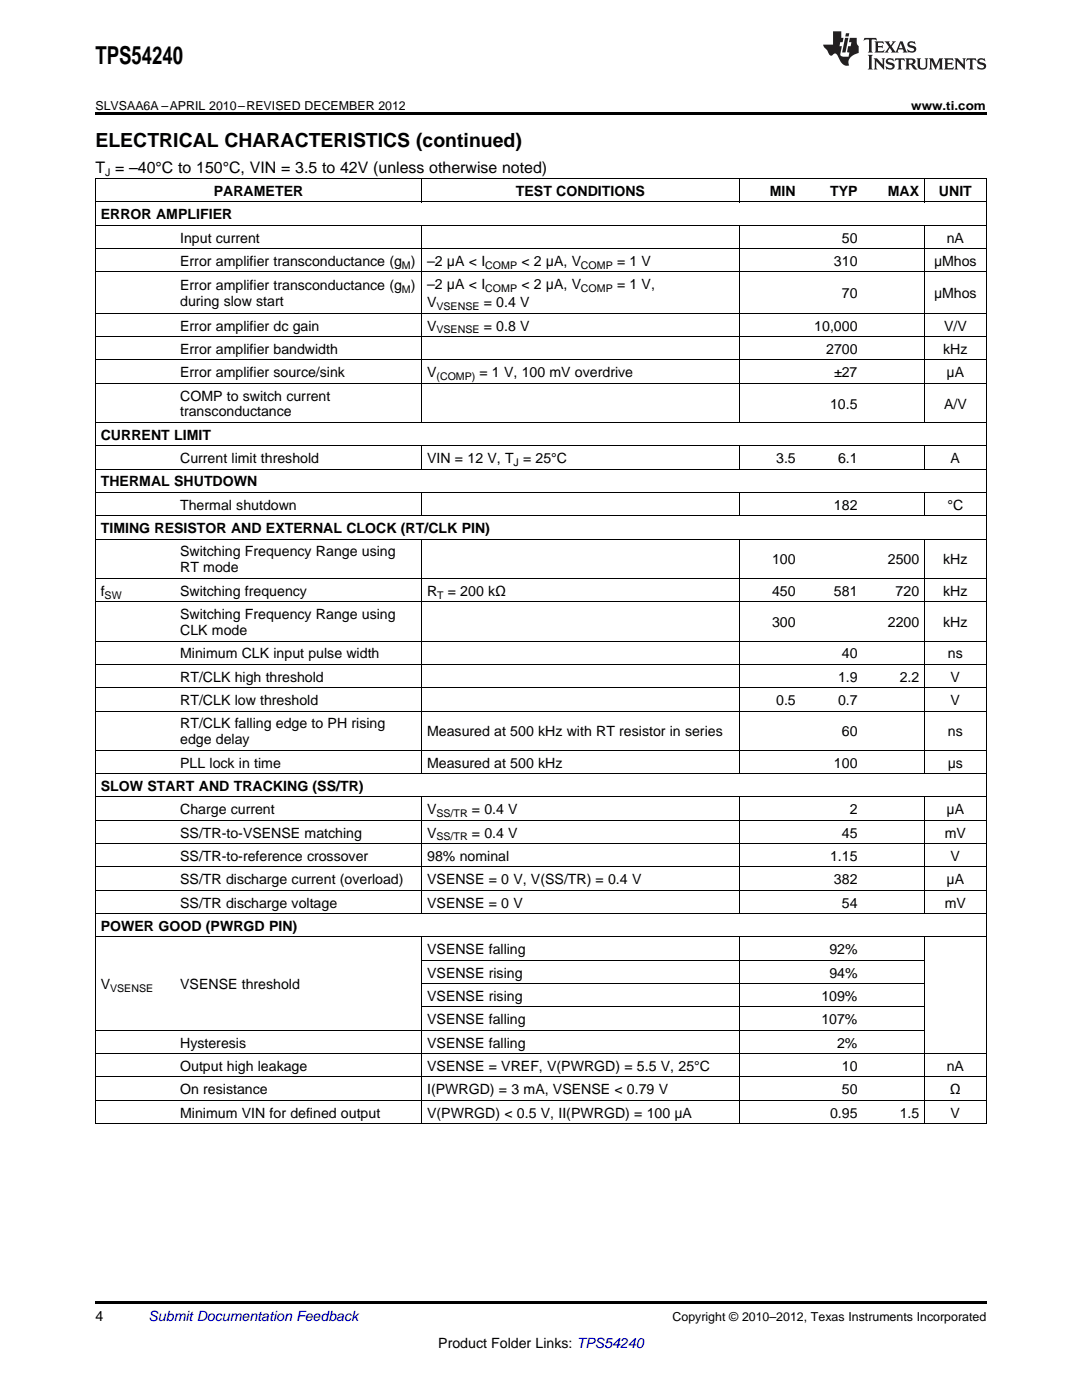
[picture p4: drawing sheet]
<svg xmlns="http://www.w3.org/2000/svg" width="216mm" height="279mm" viewBox="0 0 216 279" stroke-linecap="round" stroke-linejoin="round" font-family="sans-serif">
<defs><g id="words">
<text font-size="4.9" x="19" y="12.8">TPS54240</text>
<text font-size="3.9" x="19" y="29.3">ELECTRICAL CHARACTERISTICS (continued)</text>
<text font-size="3.2" x="19" y="34.4">T = –40°C to 150°C, VIN = 3.5 to 42V (unless otherwise noted)</text>
<g font-size="2.8">
<text x="42.7" y="39.1">PARAMETER</text>
<text x="102.9" y="39.1">TEST CONDITIONS</text>
<text x="153.6" y="39.1">MIN</text>
<text x="165.6" y="39.1">TYP</text>
<text x="177.2" y="39.1">MAX</text>
<text x="187.4" y="39.1">UNIT</text>
<text x="20.1" y="43.7">ERROR AMPLIFIER</text>
<text x="35.9" y="48.4">Input current</text>
<text x="35.9" y="53.1">Error amplifier transconductance (g )</text>
<text x="85.2" y="53.1">–2 μA &lt; I</text>
<text x="104" y="53.1">&lt; 2 μA, V</text>
<text x="123.1" y="53.1">= 1 V</text>
<text x="166.4" y="53.1">310</text>
<text x="168" y="48.4">50</text>
<text x="186.4" y="53.1">μMhos</text>
<text x="188.9" y="48.4">nA</text>
<text x="35.9" y="57.9">Error amplifier transconductance (g )</text>
<text x="85.2" y="57.7">–2 μA &lt; I</text>
<text x="104" y="57.7">&lt; 2 μA, V</text>
<text x="123.1" y="57.7">= 1 V,</text>
<text x="168" y="59.5">70</text>
<text x="186.4" y="59.5">μMhos</text>
<text x="35.9" y="61.1">during slow start</text>
<text x="35.9" y="66">Error amplifier dc gain</text>
<text x="85.2" y="61.3">V</text>
<text x="85.2" y="66">V</text>
<text x="96.5" y="61.3">= 0.4 V</text>
<text x="96.5" y="66">= 0.8 V</text>
<text x="162.5" y="66">10,000</text>
<text x="188.4" y="66">V/V</text>
<text x="35.9" y="70.6">Error amplifier bandwidth</text>
<text x="164.9" y="70.6">2700</text>
<text x="188.2" y="70.6">kHz</text>
<text x="35.9" y="75.3">Error amplifier source/sink</text>
<text x="85.2" y="75.3">V</text>
<text x="95.7" y="75.3">= 1 V, 100 mV overdrive</text>
<text x="166.4" y="75.3">±27</text>
<text x="188.9" y="75.3">μA</text>
<text x="35.9" y="79.9">COMP to switch current</text>
<text x="35.9" y="83.1">transconductance</text>
<text x="165.6" y="81.5">10.5</text>
<text x="188.4" y="81.5">A/V</text>
<text x="20.1" y="87.8">CURRENT LIMIT</text>
<text x="35.9" y="92.4">Current limit threshold</text>
<text x="85.2" y="92.4">VIN = 12 V, T = 25°C</text>
<text x="154.9" y="92.4">3.5</text>
<text x="167.2" y="92.4">6.1</text>
<text x="189.7" y="92.4">A</text>
<text x="20.1" y="97.1">THERMAL SHUTDOWN</text>
<text x="35.9" y="101.7">Thermal shutdown</text>
<text x="166.4" y="101.7">182</text>
<text x="189.1" y="101.7">°C</text>
<text x="20.1" y="106.4">TIMING RESISTOR AND EXTERNAL CLOCK (RT/CLK PIN)</text>
<text x="35.9" y="111.1">Switching Frequency Range using</text>
<text x="154.1" y="112.6">100</text>
<text x="177.2" y="112.6">2500</text>
<text x="188.2" y="112.6">kHz</text>
<text x="20.1" y="118.9">f</text>
<text x="35.9" y="114.2">RT mode</text>
<text x="35.9" y="118.9">Switching frequency</text>
<text x="85.2" y="118.9">R</text>
<text x="89.4" y="118.9">= 200 kΩ</text>
<text x="154.1" y="118.9">450</text>
<text x="166.4" y="118.9">581</text>
<text x="178.7" y="118.9">720</text>
<text x="188.2" y="118.9">kHz</text>
<text x="35.9" y="123.5">Switching Frequency Range using</text>
<text x="154.1" y="125.1">300</text>
<text x="177.2" y="125.1">2200</text>
<text x="188.2" y="125.1">kHz</text>
<text x="35.9" y="126.7">CLK mode</text>
<text x="35.9" y="131.4">Minimum CLK input pulse width</text>
<text x="168" y="131.4">40</text>
<text x="189.2" y="131.4">ns</text>
<text x="35.9" y="136">RT/CLK high threshold</text>
<text x="167.2" y="136">1.9</text>
<text x="179.5" y="136">2.2</text>
<text x="189.7" y="136">V</text>
<text x="35.9" y="140.7">RT/CLK low threshold</text>
<text x="154.9" y="140.7">0.5</text>
<text x="167.2" y="140.7">0.7</text>
<text x="189.7" y="140.7">V</text>
<text x="35.9" y="145.3">RT/CLK falling edge to PH rising</text>
<text x="35.9" y="148.5">edge delay</text>
<text x="85.2" y="146.9">Measured at 500 kHz with RT resistor in series</text>
<text x="168" y="146.9">60</text>
<text x="189.2" y="146.9">ns</text>
<text x="35.9" y="153.2">PLL lock in time</text>
<text x="85.2" y="153.2">Measured at 500 kHz</text>
<text x="166.4" y="153.2">100</text>
<text x="189.1" y="153.2">μs</text>
<text x="20.1" y="157.8">SLOW START AND TRACKING (SS/TR)</text>
<text x="35.9" y="162.5">Charge current</text>
<text x="35.9" y="167.1">SS/TR-to-VSENSE matching</text>
<text x="85.2" y="162.5">V</text>
<text x="85.2" y="167.1">V</text>
<text x="94.2" y="162.5">= 0.4 V</text>
<text x="94.2" y="167.1">= 0.4 V</text>
<text x="168" y="167.1">45</text>
<text x="169.5" y="162.5">2</text>
<text x="188.5" y="167.1">mV</text>
<text x="188.9" y="162.5">μA</text>
<text x="35.9" y="171.8">SS/TR-to-reference crossover</text>
<text x="85.2" y="171.8">98% nominal</text>
<text x="165.6" y="171.8">1.15</text>
<text x="189.7" y="171.8">V</text>
<text x="35.9" y="176.5">SS/TR discharge current (overload)</text>
<text x="85.2" y="176.5">VSENSE = 0 V, V(SS/TR) = 0.4 V</text>
<text x="166.4" y="176.5">382</text>
<text x="188.9" y="176.5">μA</text>
<text x="20.1" y="185.8">POWER GOOD (PWRGD PIN)</text>
<text x="35.9" y="181.1">SS/TR discharge voltage</text>
<text x="85.2" y="181.1">VSENSE = 0 V</text>
<text x="168" y="181.1">54</text>
<text x="188.5" y="181.1">mV</text>
<text x="85.2" y="190.4">VSENSE falling</text>
<text x="165.5" y="190.4">92%</text>
<text x="20.1" y="197.4">V</text>
<text x="35.9" y="197.4">VSENSE threshold</text>
<text x="85.2" y="195.1">VSENSE rising</text>
<text x="165.5" y="195.1">94%</text>
<text x="85.2" y="199.7">VSENSE rising</text>
<text x="163.9" y="199.7">109%</text>
<text x="35.9" y="209.1">Hysteresis</text>
<text x="85.2" y="204.4">VSENSE falling</text>
<text x="85.2" y="209.1">VSENSE falling</text>
<text x="163.9" y="204.4">107%</text>
<text x="167" y="209.1">2%</text>
<text x="35.9" y="213.7">Output high leakage</text>
<text x="85.2" y="213.7">VSENSE = VREF, V(PWRGD) = 5.5 V, 25°C</text>
<text x="168" y="213.7">10</text>
<text x="188.9" y="213.7">nA</text>
<text x="35.9" y="218.4">On resistance</text>
<text x="85.2" y="218.4">I(PWRGD) = 3 mA, VSENSE &lt; 0.79 V</text>
<text x="168" y="218.4">50</text>
<text x="189.5" y="218.4">Ω</text>
<text x="35.9" y="223">Minimum VIN for defined output</text>
<text x="85.2" y="223">V(PWRGD) &lt; 0.5 V, II(PWRGD) = 100 μA</text>
<text x="165.6" y="223">0.95</text>
<text x="179.5" y="223">1.5</text>
<text x="189.7" y="223">V</text>
<text x="19" y="263.6">4</text>
<text x="87.5" y="269">Product Folder Links: TPS54240</text>
</g>
<text font-size="2.8" fill="#0000c8" x="29.6" y="263.6">Submit Documentation Feedback</text>
<g font-size="2.5">
<text x="19" y="21.9">SLVSAA6A –APRIL 2010–REVISED DECEMBER 2012</text>
<text x="181.8" y="21.9">www.ti.com</text>
<text x="134.2" y="263.6">Copyright © 2010–2012, Texas Instruments Incorporated</text>
</g>
<g font-size="2.1">
<text x="21" y="35.1">J</text>
<text x="80.2" y="53.6">M</text>
<text x="96.8" y="53.6">COMP</text>
<text x="115.9" y="53.6">COMP</text>
<text x="80.2" y="58.5">M</text>
<text x="96.8" y="58.3">COMP</text>
<text x="115.9" y="58.3">COMP</text>
<text x="87.1" y="61.9">VSENSE</text>
<text x="87.1" y="66.5">VSENSE</text>
<text x="87.1" y="75.8">(COMP)</text>
<text x="102.5" y="93">J</text>
<text x="20.9" y="119.5">SW</text>
<text x="87.2" y="119.5">T</text>
<text x="87.1" y="163.1">SS/TR</text>
<text x="87.1" y="167.7">SS/TR</text>
<text x="22" y="198">VSENSE</text>
</g>
</g></defs>
<g fill="#231f20">
<path d="M172.5 7.6l-.1 .5 .4-.2h.6v.1v2.1l-.2 .4h.9l-.2-.4v-2.1l.1-.1h.5l.5 .2-.2-.5zM174.5 8.3l.2 .3v1.5l-.2 .4h1.8l.2-.6a1.04 1.04 0 0 1-1.3 .2v-.7h.6l.3 .2v-.6l-.3 .2h-.6v-.6l.8-.1 .4 .3-.2-.5zM176.5 8.3l.9 1.1-.9 1.1h.8l-.2-.2 .4-.7 .5 .7-.2 .2h1.5l-.2-.2 .2-.4h.9l.1 .4-.2 .2h1l-.3-.3-.7-1.9h-.5l-.9 2-.8-1 .9-1h-.8l.1 .3-.4 .5-.3-.6 .1-.2zM179.7 8.6l.4 1h-.7zM181.3 8.4a.63 .63 0 0 0-.2 .7 .63 .63 0 0 0 .6 .4l.6 .2 .1 .2a.75 .75 0 0 1-.7 .4 .75 .75 0 0 1-.6-.5l.1 .7 .1-.1a1.11 1.11 0 0 0 1.5-.6 1.13 1.13 0 0 0-1.2-.8l-.1-.4a1.04 1.04 0 0 1 1.2 .2l-.2-.5-.2 .1-.4-.2zM173.2 10.9l.2 .4v2.2l-.2 .4h1l-.3-.4v-2.2l.3-.4zM174.3 11.6l.3 .4v1.5l-.3 .4h.8l-.2-.4v-1.3l1.5 1.7v-1.9l.2-.4h-.7l.2 .4v.9l-1.1-1.3zM177 11.8a.62 .62 0 0 0-.2 .7 .62 .62 0 0 0 .6 .4l.6 .1 .1 .3a.76 .76 0 0 1-.7 .3 .76 .76 0 0 1-.7-.4l.2 .7 .1-.1a1.11 1.11 0 0 0 1.5-.6 1.13 1.13 0 0 0-1.2-.8l-.1-.4a1.04 1.04 0 0 1 1.2 .2l-.2-.6-.2 .1-.5-.1zM178.7 11.6l-.2 .6a.61 .61 0 0 1 .8-.3v1.6l-.2 .4h.9l-.2-.4v-1.6a.63 .63 0 0 1 .7 .3l-.1-.6zM180.6 11.6l.3 .4v1.5l-.3 .4h1l-.2-.2-.1-.8 .6 .2a.76 .76 0 0 0 1.2 .7l-1-1a.58 .58 0 0 0 .6-.5 .58 .58 0 0 0-.5-.6zM181.4 11.9h.1a.45 .45 0 0 1 .5 .1 .45 .45 0 0 1 .1 .5l-.8 .2zM182.9 11.6l.2 .2a2.17 2.17 0 0 0 .3 1.9 .99 .99 0 0 0 1.6-.6v-1.1l.2-.4h-.7l.2 .2a1.92 1.92 0 0 1-.2 1.8 .6 .6 0 0 1-.9-.5v-1.1l.2-.4zM185.4 11.6l.2 .4v1.5l-.2 .4h.7l-.2-.4v-1.4l.8 1.8 .8-1.8v1.4l-.2 .4h.9l-.2-.4v-1.5l.2-.4h-.8l-.6 1.5-.6-1.5zM188.4 11.6l.2 .4v1.5l-.2 .4h1.8l.1-.6a1.04 1.04 0 0 1-1.2 .1v-.6h.5l.4 .2v-.6l-.4 .2h-.5v-.7h.8l.3 .3-.1-.6zM190.5 11.6l.2 .4v1.5l-.2 .4h.7l-.2-.4v-1.3l1.5 1.7v-1.9l.2-.4h-.7l.2 .4v.9l-1.1-1.3zM192.9 11.6l-.1 .6a.61 .61 0 0 1 .7-.3l.1 1.6-.3 .4h1l-.3-.4 .1-1.6a.63 .63 0 0 1 .7 .3l-.1-.6zM195.2 11.8a.62 .62 0 0 0-.2 .7 .62 .62 0 0 0 .6 .4l.6 .1 .1 .3a.76 .76 0 0 1-.7 .3 .76 .76 0 0 1-.6-.4l.1 .7 .1-.1a1.11 1.11 0 0 0 1.6-.6 1.13 1.13 0 0 0-1.3-.8l-.1-.4a1.04 1.04 0 0 1 1.2 .2l-.1-.6-.2 .1-.5-.1z"/>
<path d="M166.2 6.3v2.6h-1.9v.4l.8 .9a.91 .91 0 0 0 1 .8 .56 .56 0 0 1 .5-.3 .56 .56 0 0 1 .5 .3l.4 .8a1.53 1.53 0 0 0 1.9 1.2 1.54 1.54 0 0 1 1-2.1l.9-.3v-1.4a1.52 1.52 0 0 1-.4-1.6h-1.3l-.2 .8h.5l-.2 .8h-.5l-.1 1v.2l.4 .1-.2 .8a1.93 1.93 0 0 1-1.6-.3l.3-1.8h-.5l.2-.8h.4l.2-.8h-.4v-1.3zM168.6 7.6l-.6 2.9h.7l.6-2.9zM168.8 6.6l-.1 .7h.6l.2-.7z"/>
</g>
<path d="M19 22.5h177.8v.5h-177.8zM19 259.7h177.8v.5h-177.8z" fill="#000"/>
<g fill="none" stroke="#000" stroke-width=".2">
<path d="M19 35.6h177.8M19.1 35.7v188.6M84.1 35.7v4.7M147.5 35.7v4.7M184.4 35.7v4.7M196.8 35.7v188.6M19 54.3h177.8M19 49.6h177.8M19 45h177.8M19 40.3h177.8M84.1 45v39.4M147.5 45v39.4"/>
<path d="M184.4 45v39.4M19 76.5h177.8M19 71.8h177.8M19 67.2h177.8M19 62.5h177.8M19 98.3h177.8M19 93.6h177.8M19 89h177.8M19 84.3h177.8M84.1 89v4.7M84.1 98.4v4.6M147.5 89v4.7"/>
<path d="M147.5 98.4v4.6M184.4 89v4.7M184.4 98.4v4.6M19 115.4h177.8M19 107.6h177.8M19 103h177.8M84.1 107.7v46.7M147.5 107.7v46.7M184.4 107.7v46.7M19 137.2h177.8M19 132.6h177.8M19 127.9h177.8"/>
<path d="M19 120.1h177.8M19 159h177.8M19 154.4h177.8M19 149.7h177.8M19 141.9h177.8M84.1 159.1v23.3M147.5 159.1v23.3M184.4 159.1v23.3M19 177.7h177.8M19 173h177.8M19 168.4h177.8M19 163.7h177.8"/>
<path d="M19 187h177.8M19 182.3h177.8M84.1 187v37.3M84.2 196.3h100.3M84.2 191.6h100.3M147.5 187v37.3M184.4 187v37.3M19 219.6h177.8M19 214.9h177.8M19 210.3h177.8M19 205.6h165.5M84.2 201h100.3"/>
<path d="M19 224.2h177.8"/>
</g>
<use href="#words"/>
</svg>
